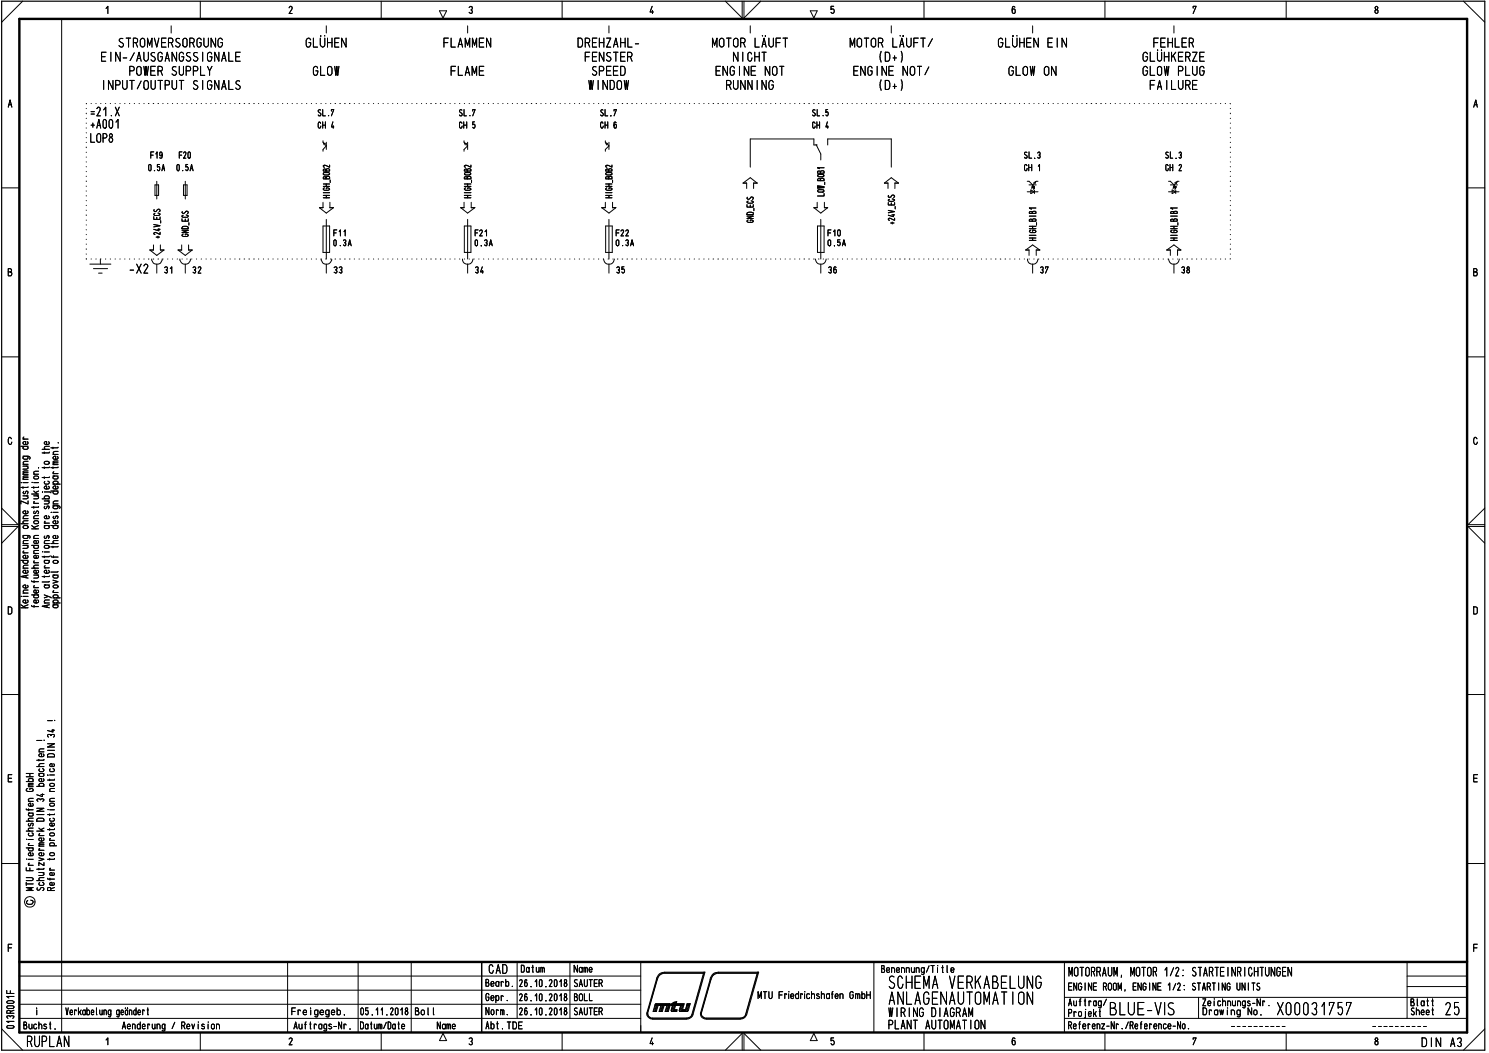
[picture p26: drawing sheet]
<svg xmlns="http://www.w3.org/2000/svg" width="420mm" height="297mm" viewBox="0 0 420 297" stroke-linecap="round" stroke-linejoin="round" font-family="sans-serif">
<defs><g id="words">
<text font-size="7.4" x="329.4" y="286.4">s</text>
<g font-size="6">
<text x="50.5" y="77.2">Y</text>
<text x="130.3" y="77.2">Y.34</text>
</g>
<text font-size="5.3" x="292.1" y="279">G</text>
<g font-size="4.6">
<text x="285.4" y="4">6</text>
<text x="387.7" y="4">8</text>
<text x="415.7" y="30.4">A</text>
<text x="7.6" y="295.4">RUPLAN</text>
</g>
<g font-size="3.9">
<text x="48" y="9.5">1</text>
<text x="91.8" y="9.5">1</text>
<text x="131.6" y="9.5">1</text>
<text x="171.5" y="9.5">1</text>
<text x="211.4" y="9.5">1</text>
<text x="251.2" y="9.5">1</text>
<text x="291.1" y="9.5">1</text>
<text x="28.3" y="17.4">EIN-/AUSGANGSSIGNALE</text>
<text x="33.2" y="13.5">STROMVERSORGUNG</text>
<text x="86.2" y="13.5">GLÜHEN</text>
<text x="124.9" y="13.5">FLAMMEN</text>
<text x="162.8" y="13.5">DREHZAHL-</text>
<text x="164.8" y="17.4">FENSTER</text>
<text x="200.9" y="13.5">MOTOR LÄUFT</text>
<text x="206.8" y="17.4">NICHT</text>
<text x="239.7" y="13.5">MOTOR LÄUFT/</text>
<text x="247.2" y="17.7">(D+)</text>
<text x="281.5" y="13.5">GLÜHEN EIN</text>
<text x="322.3" y="17.4">GLÜHKERZE</text>
<text x="325.3" y="13.5">FEHLER</text>
<text x="36.2" y="21.4">POWER SUPPLY</text>
<text x="88.2" y="21.4">GLOW</text>
<text x="127" y="21.4">FLAME</text>
<text x="166.8" y="21.4">SPEED</text>
<text x="201.7" y="21.4">ENGINE NOT</text>
<text x="240.6" y="21.4">ENGINE NOT/</text>
<text x="284.4" y="21.4">GLOW ON</text>
<text x="322.3" y="21.4">GLOW PLUG</text>
<text x="28.8" y="25.4">INPUT/OUTPUT SIGNALS</text>
<text x="166" y="25.4">WINDOW</text>
<text x="204.7" y="25.4">RUNNING</text>
<text x="247.2" y="25.7">(D+)</text>
<text x="324.2" y="25.4">FAILURE</text>
<text x="24.9" y="32.9">.21.X</text>
<text x="25.3" y="36.3">+A001</text>
<text x="25.3" y="40.3">LOP8</text>
<text x="230.6" y="45.3">1</text>
<text x="36.4" y="77.2">-X2</text>
<text x="137.8" y="274.7">CAD</text>
<text x="301.5" y="275.5">MOTORRAUM, MOTOR 1/2: STARTEINRICHTUNGEN</text>
<text x="250.7" y="286.9">WIRING DIAGRAM</text>
<text x="286.7" y="283.5">0</text>
<text x="250.4" y="290.4">PLANT AUTOMATION</text>
<text x="401" y="295.4">DIN A3/</text>
</g>
<g font-size="3.3">
<text x="2" y="78">B</text>
<text x="415.5" y="78">B</text>
<text x="2.1" y="125.6">0</text>
<text x="2" y="173.4">D</text>
<text x="415.5" y="173.4">D</text>
<text x="2" y="220.7">E</text>
<text x="415.5" y="220.7">E</text>
<text x="415.5" y="268.6">F</text>
</g>
<g font-size="2.8">
<text x="81.2" y="4">2</text>
<text x="132" y="4">3</text>
<text x="183" y="4">4</text>
<text x="228" y="5">•</text>
<text x="336.5" y="4">7</text>
<text x="2.2" y="30.4">A</text>
<text x="89.6" y="32.9">SL.7</text>
<text x="129.4" y="32.9">SL.7</text>
<text x="169.2" y="32.9">SL.7</text>
<text x="229.1" y="32.9">SL.5</text>
<text x="89.6" y="36.3">OH 4</text>
<text x="129.5" y="36.3">CH 5</text>
<text x="169.3" y="36.3">CH 6</text>
<text x="229.1" y="36.3">CH 4</text>
<text x="42.4" y="44.8">F19</text>
<text x="50.4" y="44.8">F20</text>
<text x="288.9" y="44.8">SL.3</text>
<text x="328.7" y="44.8">SL.3</text>
<text x="41.8" y="48.3">0.5A</text>
<text x="49.7" y="48.3">0.5A</text>
<text x="130.8" y="53.8">5</text>
<text x="170.7" y="53.8">5</text>
<text x="210.1" y="53.3">lr</text>
<text x="230.4" y="50">0</text>
<text x="250" y="53.3">lr</text>
<text x="288.9" y="48.3">0H 1</text>
<text x="328.8" y="48.3">CH 2</text>
<text x="289.6" y="54.8">-134</text>
<text x="329.4" y="54.8">-134</text>
<text x="290.1" y="62.6">.2,</text>
<text x="290.3" y="65.8">Og</text>
<text x="330.1" y="65.8">Og</text>
<text x="94" y="69.5">0.3A</text>
<text x="94" y="66.7">F11</text>
<text x="133.9" y="69.5">0.3A</text>
<text x="133.9" y="66.7">F21</text>
<text x="173.7" y="69.5">0.3A</text>
<text x="173.7" y="66.7">F22</text>
<text x="233.4" y="69.5">0.5A</text>
<text x="233.5" y="66.7">F10</text>
<text x="290.3" y="68">22</text>
<text x="330.1" y="68">22</text>
<text x="42.6" y="77.2">Y31</text>
<text x="54.2" y="77.2">32</text>
<text x="90.3" y="77.2">Y33</text>
<text x="170" y="77.2">Y35</text>
<text x="229.9" y="77.2">Y36</text>
<text x="289.7" y="77.2">Y37</text>
<text x="329.4" y="77.2">Y38</text>
<text x="146.9" y="274.4">Datum</text>
<text x="161.9" y="274.4">Name</text>
<text x="248.6" y="274.5">Benennung/Title</text>
<text x="136.9" y="278.4">Bearb.</text>
<text x="146.4" y="278.5">26.10.2018</text>
<text x="161.9" y="278.5">SAUTER</text>
<text x="213.7" y="281.9">MTU Friedrichshafen GmbH</text>
<text x="301.3" y="279.5">ENGINE ROOM, ENGINE 1/2: STARTING UNITS</text>
<text x="18.4" y="286.4">Verkabelung geändert</text>
<text x="82.2" y="286.4">Fre I gegeb .</text>
<text x="101.6" y="286.4">05.11 .2018</text>
<text x="117" y="286.4">Bol l</text>
<text x="136.9" y="282.4">Gebr.</text>
<text x="137" y="286.4">Norm.</text>
<text x="146.4" y="282.4">26.10.2018</text>
<text x="146.4" y="286.4">26.10.2018</text>
<text x="161.9" y="286.4">SAUTER</text>
<text x="161.9" y="282.4">BOLL</text>
<text x="250.7" y="283.5">ABLAG —\AUTOldT</text>
<text x="301.2" y="286.9">Projekt</text>
<text x="301.4" y="283.8">Auftrag/</text>
<text x="312.9" y="286.4">3LU1 — V</text>
<text x="339.1" y="283.9">Ze chnungs-Nr</text>
<text x="339.1" y="286.4">Draw ing No.</text>
<text x="397.9" y="283.9">Blatt</text>
<text x="397.9" y="286.4">Sheet</text>
<text x="6.5" y="290.4">Buchst.</text>
<text x="34.3" y="290.4">Aenderung / Revision</text>
<text x="82.8" y="290.4">Auf t rags-Nr .</text>
<text x="101.5" y="290.4">Datum/Date</text>
<text x="123.2" y="290.4">Name</text>
<text x="136.9" y="290.4">Abt. TDE</text>
<text x="228.5" y="293.7">A</text>
<text x="301.3" y="290.4">Referenz-Nr./Reference-No.</text>
<text x="81.2" y="294.9">2</text>
<text x="132" y="294.9">3</text>
<text x="183" y="294.9">4</text>
<text x="234.3" y="294.9">5</text>
<text x="285.4" y="294.9">6</text>
<text x="336.5" y="294.9">7</text>
<text x="387.5" y="294.9">8</text>
</g>
<g font-size="1.5">
<text x="16.2" y="125.6">•</text>
<text x="11.6" y="126.9">.C-•-•</text>
<text x="11.7" y="135.4">-•-•</text>
<text x="8.6" y="139.5">.Y •—•17</text>
<text x="8.7" y="143.7">•-•-•</text>
<text x="14.7" y="143.7">07</text>
<text x="9.3" y="146.5">C</text>
<text x="9.4" y="145">c/7</text>
<text x="12.3" y="148.6">c-</text>
<text x="12.3" y="148.6">0</text>
<text x="14.1" y="149.3">-0</text>
<text x="14.1" y="145">.—</text>
<text x="6.3" y="152.1">0)C</text>
<text x="12.3" y="153.5">C.0</text>
<text x="12.3" y="154.9">0-•-•</text>
<text x="5.5" y="159.1">17.-do</text>
<text x="6.1" y="161.7">000—</text>
<text x="9.3" y="160.4">Ct</text>
<text x="15.8" y="161.7">,</text>
<text x="6.2" y="167.5">CO</text>
<text x="6.3" y="166">Ot-do</text>
<text x="9.1" y="170.3">000.</text>
<text x="13.2" y="206.7">-4-</text>
<text x="2.1" y="268.6">F</text>
<text x="1.6" y="280.4">Lt-</text>
<text x="1.7" y="286">CC</text>
</g>
</g></defs>
<g fill="none" stroke="#000" stroke-width=".28">
<path d="M6.4 .3l-5.9 6M17.4 5.3v286M29.9 2.4l.5-.6v2M56.5 .3v5M107.6 .3v5M124 3h2l-1 2.1zM158.6 .3v5M204.7 .3l4.7 4.8v-4.8M209.9 .3v4.8l4.8-4.8M228.6 3h2l-.9 2.1M235.2 1.8h-.7v.9a.59 .59 0 0 1 .9 .3 .59 .59 0 0 1-.7 .7l-.2-.2M260.7 .3v5"/>
<path d="M311.8 .3v5M362.9 .3v5M413 .3l6 6M229.7 39.2h-18v8M233.6 39.2h17.9v8M.5 53h5M414 53h5M.5 100.7h5M414 100.7h5M416.8 123.8a.48 .48 0 0 0-.6-.4 .48 .48 0 0 0-.4 .6v.7l.4 .6h.4l.3-.6M.5 148.5h4.6l-4.6 4.7M.5 143.3l4.6 4.7h-4.6"/>
<path d="M419 148.5h-4.8l4.8 4.7M419 143.3l-4.8 4.7h4.8M.5 195.9h5M414 195.9h5M.5 243.6h5M414 243.6h5M3.3 266.4h-1v2M5.5 275.3h175.3M5.5 279.3h175.3M81.2 271.4v19.9M101 271.4v19.9M116 271.4v19.9"/>
<path d="M145.9 271.4v15.9M160.8 271.4v15.9M180.8 271.4v19.9M246.6 271.4v19.9M300.4 271.4v19.8M397 271.4v15.9M397 278.3h17M397 275.3h17M.5 290.2l5.9 6M5.5 287.3h175.3M5.5 283.3h175.3M29.9 293.4l.5-.6v1.9"/>
<path d="M56.5 291.3v4.9M107.6 291.3v4.9M125 291.5l1 2h-2zM158.6 291.3v4.9M204.7 296.2l4.7-4.7v4.7M209.9 296.2v-4.7l4.8 4.7M260.7 291.3v4.9M300.4 287.3h113.6M300.4 281.3h113.6M311.8 291.3v4.9M338.2 281.3v6M362.9 291.3v4.9"/>
<path d="M419 290.2l-6 6"/>
<circle cx="8.4" cy="254.4" r="1.49"/>
</g>
<path d="M.5 .3h418.5v295.9h-418.5z" fill="none" stroke="#000" stroke-width=".34"/>
<path d="M5.5 5.3h408.5v286h-408.5zM5.5 271.4h408.5" fill="none" stroke="#000" stroke-width=".68"/>
<path d="M135.9 271.4v19.9" fill="none" stroke="#000" stroke-width=".42"/>
<path d="M358.1 283.7h.1" fill="none" stroke="#000" stroke-width=".28"/>
<g fill="none" stroke="#000" stroke-width=".28">
<path d="M7.4 247.6h1.5a.42 .42 0 0 1 .5 .4 .42 .42 0 0 1-.5 .4h-1.5M7.4 244.8v.8h2M7.4 248.9v.9M7.4 249.3h2M8 244.1h1.4M8 242.4h1.4M8.3 243.5l-.3 .4 .3 .2M8.4 244.9v.7M9.4 250.4h-2l1.6 .4-1.6 .4h2M1.9 282.6l.4-.3 1.3 .1a.34 .34 0 0 1 .3 .4 .34 .34 0 0 1-.4 .2h-1.3zM2 283.9l1.5-.2a.38 .38 0 0 1 .4 .4 .38 .38 0 0 1-.4 .4h-1.3l-.3-.4zM2.1 289.4l1.4-.1a.38 .38 0 0 1 .4 .4 .38 .38 0 0 1-.4 .4l-1.4-.1-.2-.3z"/>
<path d="M2.2 287.3l-.3-.4a.55 .55 0 0 1 .5-.4 .55 .55 0 0 1 .5 .4 .48 .48 0 0 1 .6-.4 .48 .48 0 0 1 .4 .5l-.3 .3M3.9 288.1h-2l.6 .4M3.9 281.1h-2l.6 .4M358.1 283.7h.1"/>
</g>
<path d="M7.4 239.2h2M8 238.5h1.4M8 236.8h1.4M8.3 237.9l-.3 .4 .3 .2M8.3 239.2l-.3 .2 .3 .6h.8l.3-.2v-.4l-.3-.2M7.6 242.4h.1M9.2 240.6l.2 .6-1 .2a.45 .45 0 0 1-.4-.6 .45 .45 0 0 1 .7-.3v.9" fill="none" stroke="#000" stroke-width=".28"/>
<g fill="none" stroke="#000" stroke-width=".28">
<path d="M7.4 219.1h2M7.4 218.2h2M8.4 218.2v.9M7.4 228.2l.1 .2h1.9M7.4 234.4h2M7.4 231.6h2M7.4 220.5h2M7.6 236.8h.1M7.8 222.4l-.4 .4v.2l.4 .3 1.6-.2-.2-.6-.8-.1v.4M8 229.4h1.1l.3 .2v.4l-.3 .2-.9-.1-.2-.4 .3-.3M8 226.1h1.4M8 221.9h1.4"/>
<path d="M8.1 228.2v.5M8.2 232.3a.37 .37 0 0 0-.2 .5 .37 .37 0 0 0 .4 .2l.4-.8 .6 .1-.2 .7M8.3 220.5l-.3-.4 .3-.5 1.1 .2v.4l-.3 .3M9 234.9l.4 .2v.5l-.3 .2-.9-.1-.2-.2 .2-.5M9.2 226.7l.2 .2-.2 .5h-.9l-.3-.5 .7-.3v.8M9.4 233.6l-1.3 .1-.1 .5 .4 .2M9.4 230.8l-1.3 .1-.1 .5 .4 .2M9.4 225.2h-1l-.4 .3 .3 .6M9.4 221.4h-1.1l-.3 .2 .3 .3M9.4 221l-1.3 .1-.1 .1 .3 .2M9.4 229.4h-.2M7.4 247.6h1.5a.42 .42 0 0 1 .5 .4 .42 .42 0 0 1-.5 .4h-1.5"/>
<path d="M7.4 244.8v.8h2M7.4 248.9v.9M7.4 249.3h2M8 244.1h1.4M8 242.4h1.4M8.3 243.5l-.3 .4 .3 .2M8.4 244.9v.7M9.4 250.4h-2l1.6 .4-1.6 .4h2"/>
</g>
<path d="M7.4 239.2h2M8 238.5h1.4M8 236.8h1.4M8.3 237.9l-.3 .4 .3 .2M8.3 239.2l-.3 .2 .3 .6h.8l.3-.2v-.4l-.3-.2M7.6 242.4h.1M9.2 240.6l.2 .6-1 .2a.45 .45 0 0 1-.4-.6 .45 .45 0 0 1 .7-.3v.9" fill="none" stroke="#000" stroke-width=".28"/>
<g fill="none" stroke="#000" stroke-width=".28">
<path d="M7.4 219.1h2M7.4 218.2h2M8.4 218.2v.9M10.4 216.2h2M10.4 208.9h1.4M11 218.2h1.1l.3 .6-.3 .2h-.8l-.3-.2 .3-.6M11 214.2v.4M11 212.1h1.4M12 216.8l.4 .4-.3 .5h-.8l-.3-.4 .2-.4M12.1 219.7h.2l.1 .4-.4 .4-1-.2v-.5l.7-.2v.9M12.1 212.7l.3 .2-.3 .5h-.9l-.2-.5 .7-.3v.8M12.4 215.4l-1.3 .2-.1 .3 .4 .3"/>
<path d="M12.4 214.2l-.1 .3h-1.9M12.4 211.2l-1.2 .1-.2 .2 .2 .6M12.4 218.2l-.2 .1M7.4 228.2l.1 .2h1.9M7.4 234.4h2M7.4 231.6h2M7.4 220.5h2M7.6 236.8h.1M7.8 222.4l-.4 .4v.2l.4 .3 1.6-.2-.2-.6-.8-.1v.4M8 229.4h1.1l.3 .2v.4l-.3 .2-.9-.1-.2-.4 .3-.3M8 226.1h1.4M8 221.9h1.4"/>
<path d="M8.1 228.2v.5M8.2 232.3a.37 .37 0 0 0-.2 .5 .37 .37 0 0 0 .4 .2l.4-.8 .6 .1-.2 .7M8.3 220.5l-.3-.4 .3-.5 1.1 .2v.4l-.3 .3M9 234.9l.4 .2v.5l-.3 .2-.9-.1-.2-.2 .2-.5M9.2 226.7l.2 .2-.2 .5h-.9l-.3-.5 .7-.3v.8M9.4 233.6l-1.3 .1-.1 .5 .4 .2M9.4 230.8l-1.3 .1-.1 .5 .4 .2M9.4 225.2h-1l-.4 .3 .3 .6M9.4 221.4h-1.1l-.3 .2 .3 .3M9.4 221l-1.3 .1-.1 .1 .3 .2M9.4 229.4h-.2M10.4 228h2l-2 .9h2"/>
<path d="M10.4 234.4h2M10.4 229.8h2M10.4 221.8h2M10.5 231.1l.3-.3h1.2l.4 .3v.5h-2zM10.7 226.1l-.3-.5a.55 .55 0 0 1 .5-.3 .55 .55 0 0 1 .5 .3 .48 .48 0 0 1 .5-.3 .48 .48 0 0 1 .4 .5l-.2 .3M11 239.9h1.4M11 238.7h1.4M11 235.7h1.4M11 233.6l1 .8M11.2 239.4l-.2 .2 .3 .3M11.2 235.1l-.2 .3 .3 .3M11.3 221.8l-.3-.3 .3-.5 .9 .1 .2 .4-.3 .3"/>
<path d="M11.6 224.1h.8M12 223.9v.8l-1.6-.5M12.1 236.4l.3 .5-.4 .3-1-.1v-.5l.2-.2h.5v.8M12.4 238.2h-1.2l-.2 .2 .2 .3M12.4 237.7h-1.2l-.2 .3 .4 .2M12.4 233.6l-.8 .4M10.4 248.4h2M10.5 250.4a.43 .43 0 0 0 .1 .7 .43 .43 0 0 0 .6-.1 .56 .56 0 0 1 .6-.7 .56 .56 0 0 1 .5 .7l-.2 .2M11 242l1.4 .4-1.4 .4M11 246.1h1.4M11 244.9v.5M12 248.9l.4 .4-.3 .5-1.1-.2v-.3l.2-.3"/>
<path d="M12 246.1a.42 .42 0 0 1 .4 .4 .42 .42 0 0 1-.4 .5h-1M12.1 240.6l.3 .3-.3 .5h-.9l-.2-.4v-.3l.7-.2v.9M12.4 247.6h-1.3l-.1 .5 .4 .3M12.4 244.9l-.1 .3h-1.9M12.4 243.3v.9l-1.4-.9v.9"/>
</g>
<g fill="none" stroke="#000" stroke-width=".28">
<path d="M10.4 216.2h2M10.4 208.9h1.4M11 218.2h1.1l.3 .6-.3 .2h-.8l-.3-.2 .3-.6M11 214.2v.4M11 212.1h1.4M12 216.8l.4 .4-.3 .5h-.8l-.3-.4 .2-.4M12.1 219.7h.2l.1 .4-.4 .4-1-.2v-.5l.7-.2v.9M12.1 212.7l.3 .2-.3 .5h-.9l-.2-.5 .7-.3v.8M12.5 208.9h.1M12.4 215.4l-1.3 .2-.1 .3 .4 .3M12.4 214.2l-.1 .3h-1.9M12.4 211.2l-1.2 .1-.2 .2 .2 .6"/>
<path d="M12.4 218.2l-.2 .1M10.4 228h2l-2 .9h2M10.4 234.4h2M10.4 229.8h2M10.4 221.8h2M10.5 231.1l.3-.3h1.2l.4 .3v.5h-2zM10.7 226.1l-.3-.5a.55 .55 0 0 1 .5-.3 .55 .55 0 0 1 .5 .3 .48 .48 0 0 1 .5-.3 .48 .48 0 0 1 .4 .5l-.2 .3M11 239.9h1.4M11 238.7h1.4M11 235.7h1.4M11 233.6l1 .8M11.2 239.4l-.2 .2 .3 .3"/>
<path d="M11.2 235.1l-.2 .3 .3 .3M11.3 221.8l-.3-.3 .3-.5 .9 .1 .2 .4-.3 .3M11.6 224.1h.8M12 223.9v.8l-1.6-.5M12.1 236.4l.3 .5-.4 .3-1-.1v-.5l.2-.2h.5v.8M12.4 238.2h-1.2l-.2 .2 .2 .3M12.4 237.7h-1.2l-.2 .3 .4 .2M12.4 233.6l-.8 .4M10.4 248.4h2M10.5 250.4a.43 .43 0 0 0 .1 .7 .43 .43 0 0 0 .6-.1 .56 .56 0 0 1 .6-.7 .56 .56 0 0 1 .5 .7l-.2 .2M11 242l1.4 .4-1.4 .4M11 246.1h1.4"/>
<path d="M11 244.9v.5M12 248.9l.4 .4-.3 .5-1.1-.2v-.3l.2-.3M12 246.1a.42 .42 0 0 1 .4 .4 .42 .42 0 0 1-.4 .5h-1M12.1 240.6l.3 .3-.3 .5h-.9l-.2-.4v-.3l.7-.2v.9M12.4 247.6h-1.3l-.1 .5 .4 .3M12.4 244.9l-.1 .3h-1.9M12.4 243.3v.9l-1.4-.9v.9"/>
</g>
<g fill="none" stroke="#000" stroke-width=".28">
<path d="M12.5 208.9h.1M14 229.6v.4M14 233.8v.4M14 238.6h2M14 237.1h1.4M14 228.4h1.4M14.1 235.1l.3-.2 .8 .1 .2 .5-.5 .3h-.5l-.4-.3zM14.3 236.6h-.3l.3 .5M14.4 238.6a.43 .43 0 0 1-.4-.4 .43 .43 0 0 1 .4-.5l.9 .2 .1 .4-.5 .3M14.9 230.8l.5 .3-.4 .5h-.7l-.3-.2 .2-.5M15.1 232.2l.3 .3-.3 .5h-.8l-.3-.3 .1-.4 .6-.1v.8M15.4 233.8l-.1 .2h-1.9"/>
<path d="M15.4 229.6v.2h-2M13.4 247.7l.1 .3h1.9M14 245.4h1.4M14 242.1v.5M14.1 240.7l.3-.2 .8 .1 .2 .5-.5 .3h-.5l-.4-.3zM14.1 247.7v.5M14.3 244.9l-.3 .1 .3 .4M14.4 251.2v-.5a.56 .56 0 0 0-1-.2v.7h2M15.1 249l.3 .4-.5 .4-.8-.2v-.5l.6-.2v.9M15.1 246.2l.3 .4-.5 .4-.8-.2v-.5l.6-.2v.9M15.4 242.1l-.1 .3h-1.9M15.4 250.4l-1 .3"/>
</g>
<g fill="none" stroke="#000" stroke-width=".28">
<path d="M13.4 212.9l.6-.3 1 .1 .4 .3v.5h-2zM13.4 209.8h2l-2 .9h2M13.4 211.7h2M13.4 203.3h1.4M13.5 218.6h.1M13.7 207.9l-.3-.3a.48 .48 0 0 1 .5-.4 .48 .48 0 0 1 .5 .3 .53 .53 0 0 1 .5-.3 .53 .53 0 0 1 .5 .4l-.3 .3M14 219.8v.4M14 218.6h1.4M14.9 216.8l.5 .4-.4 .5h-.7l-.3-.3 .2-.5M15.1 215.5l.3 .2-.3 .5h-.8l-.3-.5 .4-.3h.3v.8M15.4 219.8v.2h-2M13.6 228.4h.1"/>
<path d="M14 226.1h1.4M14 223.3h1.4M14.1 226.7l.3-.1 .8 .1 .2 .5-.5 .2h-.5l-.4-.2zM14.1 221.1l.3-.1 .8 .1 .2 .5-.5 .2h-.5l-.4-.2zM15.4 225.2l-1.3 .2-.1 .3 .3 .4M15.4 222.4l-1.3 .2-.1 .3 .3 .4"/>
</g>
<g fill="none" stroke="#000" stroke-width=".28">
<path d="M15.5 203.3h.1M14 229.6v.4M14 233.8v.4M14 238.6h2M14 237.1h1.4M14 228.4h1.4M14.1 235.1l.3-.2 .8 .1 .2 .5-.5 .3h-.5l-.4-.3zM14.3 236.6h-.3l.3 .5M14.4 238.6a.43 .43 0 0 1-.4-.4 .43 .43 0 0 1 .4-.5l.9 .2 .1 .4-.5 .3M14.9 230.8l.5 .3-.4 .5h-.7l-.3-.2 .2-.5M15.1 232.2l.3 .3-.3 .5h-.8l-.3-.3 .1-.4 .6-.1v.8M15.4 233.8l-.1 .2h-1.9"/>
<path d="M15.4 229.6v.2h-2M13.4 247.7l.1 .3h1.9M14 245.4h1.4M14 242.1v.5M14.1 240.7l.3-.2 .8 .1 .2 .5-.5 .3h-.5l-.4-.3zM14.1 247.7v.5M14.3 244.9l-.3 .1 .3 .4M14.4 251.2v-.5a.56 .56 0 0 0-1-.2v.7h2M15.1 249l.3 .4-.5 .4-.8-.2v-.5l.6-.2v.9M15.1 246.2l.3 .4-.5 .4-.8-.2v-.5l.6-.2v.9M15.4 242.1l-.1 .3h-1.9M15.4 250.4l-1 .3"/>
</g>
<g fill="none" stroke="#000" stroke-width=".28">
<path d="M13.4 212.9l.6-.3 1 .1 .4 .3v.5h-2zM13.4 209.8h2l-2 .9h2M13.4 211.7h2M13.4 203.3h1.4M13.5 218.6h.1M13.7 207.9l-.3-.3a.48 .48 0 0 1 .5-.4 .48 .48 0 0 1 .5 .3 .53 .53 0 0 1 .5-.3 .53 .53 0 0 1 .5 .4l-.3 .3M14 219.8v.4M14 218.6h1.4M14.9 216.8l.5 .4-.4 .5h-.7l-.3-.3 .2-.5M15.1 215.5l.3 .2-.3 .5h-.8l-.3-.5 .4-.3h.3v.8M15.4 219.8v.2h-2M13.6 228.4h.1"/>
<path d="M14 226.1h1.4M14 223.3h1.4M14.1 226.7l.3-.1 .8 .1 .2 .5-.5 .2h-.5l-.4-.2zM14.1 221.1l.3-.1 .8 .1 .2 .5-.5 .2h-.5l-.4-.2zM15.4 225.2l-1.3 .2-.1 .3 .3 .4M15.4 222.4l-1.3 .2-.1 .3 .3 .4"/>
</g>
<g fill="none" stroke="#000" stroke-width=".28">
<path d="M12.5 156.9v.4M12.5 155.7h1.4M12.7 159.6l-.2 .3 .3 .3M13.9 156.9l-.1 .2h-1.9M12.5 167.8l1.9 .9M12.5 165h1.1l.3 .4-.1 .3-.2 .2-.9-.1-.2-.4 .3-.4M12.5 162.5v.4M12.5 160.2h1.4M13.2 170.8v.6M13.7 160.9l.2 .5-.4 .3-.9-.2-.1-.4 .2-.2h.5v.8M13.7 168.2l-1.2 .5M13.9 170.6l-2 .4 2 .4"/>
<path d="M13.9 164l-.1 .2h-1.9M13.9 162.5l-.1 .1h-1.9M13.9 165l-.2 .1M15.5 203.3h.1M8.7 253.9a.6 .6 0 0 1 .7 .6 .6 .6 0 0 1-.6 .6h-.8l-.4-.3-.1-.5 .3-.3"/>
</g>
<g fill="none" stroke="#000" stroke-width=".28">
<path d="M12.5 130.4l.4-.3h.6a.42 .42 0 0 1 .4 .5 .42 .42 0 0 1-.4 .4l-.8-.1zM12.5 127.5v.4M12.5 131.7v.5M13.5 135.7l.4 .4-.3 .5-.9-.1-.2-.3 .2-.4M13.7 137.2l.2 .2-.2 .5h-1l-.2-.5 .7-.3v.8M13.7 124.6l.2 .3-.1 .3-.9 .2a.45 .45 0 0 1-.4-.6 .45 .45 0 0 1 .7-.3v.9M13.9 131.7l-.1 .2h-1.9M13.9 127.5l-.1 .3h-1.9M11.9 140.7h2M12.1 155.7h.1M12.5 141.3h1.4M12.5 156.9v.4"/>
<path d="M12.5 155.7h1.4M12.7 151.2a.37 .37 0 0 0-.2 .5 .37 .37 0 0 0 .4 .2l.3-.7a.41 .41 0 0 1 .7 .1 .41 .41 0 0 1-.2 .6M12.7 142.8a.37 .37 0 0 0-.2 .5 .37 .37 0 0 0 .4 .2l.3-.5a.33 .33 0 0 1 .6-.2 .33 .33 0 0 1 0 .5l-.1 .2M12.7 159.6l-.2 .3 .3 .3M12.8 140.7l-.3-.3 .3-.5h.8l.3 .3-.3 .5M13.5 141.3a.42 .42 0 0 1 .4 .4 .42 .42 0 0 1-.4 .5h-1M13.7 145.5l.2 .3-.2 .5h-1l-.2-.5 .7-.3v.8M13.9 156.9l-.1 .2h-1.9M12.5 167.8l1.9 .9M12.5 165h1.1l.3 .4-.1 .3-.2 .2-.9-.1-.2-.4 .3-.4M12.5 162.5v.4M12.5 160.2h1.4"/>
<path d="M13.2 170.8v.6M13.7 160.9l.2 .5-.4 .3-.9-.2-.1-.4 .2-.2h.5v.8M13.7 168.2l-1.2 .5M13.9 170.6l-2 .4 2 .4M13.9 164l-.1 .2h-1.9M13.9 162.5l-.1 .1h-1.9M13.9 165l-.2 .1"/>
</g>
<g fill="none" stroke="#000" stroke-width=".28">
<path d="M5.9 125.9h2M6 136.1h.1M6.5 128.7l1.8 .1 .2 .3-.2 .4M6.5 139.9h1.4M6.5 137.3v.5M6.5 136.1h1.4M6.5 135.2h1.4M6.5 133.9h1.4M6.5 131.5h1.4M6.5 131h1.4M6.5 123.9h1.4M6.7 138.6a.36 .36 0 0 0-.2 .5 .36 .36 0 0 0 .5 .2 .6 .6 0 0 1 .8-.6l.1 .2-.2 .5"/>
<path d="M6.7 123.3l-.2 .2 .3 .4M6.8 128.7l-.3 .3 .3 .5h.8l.3-.2-.3-.6M6.8 125.9l-.3 .3 .3 .5h.8l.3-.2-.3-.6M7.5 139.9l.4 .3-.1 .3-1.3 .2M7.5 131.5l.4 .3-.1 .4-1.3 .1M7.7 124.6h.1l.1 .5-.4 .3-.9-.2v-.5l.6-.2v.9M7.9 137.3l-.1 .2h-1.9M7.9 134.7h-1.2l-.2 .3 .2 .2M7.9 134.3h-1.2l-.2 .2 .4 .2M7.9 133.3h-1.2l-.2 .3 .2 .3M7.9 132.8l-1.3 .1v.4h.3M7.9 130.1l-1.3 .2 .1 .7"/>
<path d="M9.5 136.1h1.4M9.5 137.3v.5M10.5 139.9l.4 .3-.2 .4-1.2 .1M10.9 137.3v.2h-2M12.5 130.4l.4-.3h.6a.42 .42 0 0 1 .4 .5 .42 .42 0 0 1-.4 .4l-.8-.1zM12.5 127.5v.4M12.5 131.7v.5M13.5 135.7l.4 .4-.3 .5-.9-.1-.2-.3 .2-.4M13.7 137.2l.2 .2-.2 .5h-1l-.2-.5 .7-.3v.8M13.7 124.6l.2 .3-.1 .3-.9 .2a.45 .45 0 0 1-.4-.6 .45 .45 0 0 1 .7-.3v.9M13.9 131.7l-.1 .2h-1.9M13.9 127.5l-.1 .3h-1.9"/>
<path d="M5.9 147.7h2M6.5 156h1.4M6.5 153.8h1.4M6.5 153.3h1.4M6.5 146.3h1.4M6.6 148.4l.9-.1 .3 .1 .1 .4-.4 .3h-.6l-.3-.2zM6.7 155.4l-.2 .3 .3 .3M7.5 153.8a.42 .42 0 0 1 .4 .5 .42 .42 0 0 1-.4 .4h-1M7.7 156.7l.2 .3-.2 .5h-1l-.2-.4 .1-.3 .6-.2v.9M7.7 144.2h.1l.1 .4-.4 .3-.9-.1-.1-.4 .7-.3v.8M7.9 159.4l-1.3 .2 .1 .7M7.9 152.5l-1.3 .1 .1 .7"/>
<path d="M7.9 146.9l-1.3 .1-.1 .4 .4 .3M7.9 145.5l-1.3 .1 .1 .7M7.9 141.3v.9l-2-.9v.9M8.9 153.8h2M8.9 149.2h2M8.9 148.3l1.2 .9M9.5 147.2l.4-.3h.6l.4 .3v.2l-.2 .3h-.8zM9.5 156.1h1.4M9.5 151.9h1.4M9.5 142h1.4M9.7 141.5l-.2 .3 .3 .2M9.8 153.8l-.3 .2v.5l.3 .2 1-.2 .1-.3-.4-.4"/>
<path d="M10.6 156.7l.3 .3-.3 .5h-.9l-.1-.7 .6-.2v.9M10.6 152.5l.3 .5-.4 .3-.8-.1-.2-.5 .2-.2h.5v.8M10.9 155.3l-1.3 .1 .1 .7M10.9 151l-1.3 .2 .1 .7M10.9 148.3l-1.3 .5M11.9 140.7h2M12.1 155.7h.1M12.5 141.3h1.4M12.7 151.2a.37 .37 0 0 0-.2 .5 .37 .37 0 0 0 .4 .2l.3-.7a.41 .41 0 0 1 .7 .1 .41 .41 0 0 1-.2 .6M12.7 142.8a.37 .37 0 0 0-.2 .5 .37 .37 0 0 0 .4 .2l.3-.5a.33 .33 0 0 1 .6-.2 .33 .33 0 0 1 0 .5l-.1 .2M12.8 140.7l-.3-.3 .3-.5h.8l.3 .3-.3 .5M13.5 141.3a.42 .42 0 0 1 .4 .4 .42 .42 0 0 1-.4 .5h-1"/>
<path d="M13.7 145.5l.2 .3-.2 .5h-1l-.2-.5 .7-.3v.8M5.9 171.4h2M5.9 170.6l1.3 .8M6 168.2h.1M6.5 168.2h1.4M7.3 162.4v.6M7.7 169.2l.2 .6-.4 .3-.9-.2-.1-.4 .2-.3h.5v.9M7.9 162.2l-2 .4 2 .5M7.9 170.6l-1.3 .5M8.9 170.8l.2 .3h1.8M8.9 163.8l.1 .3h1.9M8.9 167.8h2"/>
<path d="M9.6 163.8v.5M9.6 170.8v.5M9.8 167.8l-.3 .2v.5l.3 .2 1-.2 .1-.4-.4-.3M10.5 162.2l.4 .4-.2 .4-1.2 .1M10.6 166.5l.3 .5-.4 .3-.8-.1-.2-.5 .2-.2h.5v.8"/>
</g>
<g fill="none" stroke="#000" stroke-width=".28">
<path d="M9.1 136.1h.1M9.5 133.8h1.4M9.5 137.3v.5M9.5 136.1h1.4M9.7 134.4h1l.2 .5-.4 .2h-.6l-.4-.2zM10.5 139.9l.4 .3-.2 .4-1.2 .1M10.9 132.9l-1.3 .2 .1 .7M10.9 132h.1M10.9 137.3v.2h-2M8.9 153.8h2M8.9 149.2h2M8.9 148.3l1.2 .9"/>
<path d="M9.5 147.2l.4-.3h.6l.4 .3v.2l-.2 .3h-.8zM9.5 156.1h1.4M9.5 151.9h1.4M9.5 142h1.4M9.7 141.5l-.2 .3 .3 .2M9.8 153.8l-.3 .2v.5l.3 .2 1-.2 .1-.3-.4-.4M10.6 156.7l.3 .3-.3 .5h-.9l-.1-.7 .6-.2v.9M10.6 152.5l.3 .5-.4 .3-.8-.1-.2-.5 .2-.2h.5v.8M10.9 155.3l-1.3 .1 .1 .7M10.9 151l-1.3 .2 .1 .7M10.9 148.3l-1.3 .5M8.9 170.8l.2 .3h1.8"/>
<path d="M8.9 163.8l.1 .3h1.9M8.9 167.8h2M9.6 163.8v.5M9.6 170.8v.5M9.8 167.8l-.3 .2v.5l.3 .2 1-.2 .1-.4-.4-.3M10.5 162.2l.4 .4-.2 .4-1.2 .1M10.6 166.5l.3 .5-.4 .3-.8-.1-.2-.5 .2-.2h.5v.8"/>
</g>
<g fill="none" stroke="#000" stroke-width=".28">
<path d="M331.3 7.3v2M35.2 29.2h.1M36.5 29.2h.1M37.9 29.2h.1M39.2 29.2h.1M40.6 29.2h.1M41.9 29.2h.1M43.2 29.2h.2M44.6 29.2h.1M45.9 29.2h.1M47.3 29.2h.1M48.6 29.2h.1"/>
<path d="M50 29.2h.1M51.3 29.2h.1M52.7 29.2h.1M54.1 29.2h.1M55.4 29.2h.1M56.8 29.2h.1M58.1 29.2h.1M59.5 29.2h.1M60.8 29.2h.1M62.2 29.2h.1M63.5 29.2h.1M64.9 29.2h.1"/>
<path d="M66.3 29.2h.1M67.5 29.2h.2M68.9 29.2h.1M70.2 29.2h.2M71.6 29.2h.2M72.9 29.2h.1M74.3 29.2h.1M75.6 29.2h.1M77 29.2h.1M78.4 29.2h.1M79.7 29.2h.1M81.1 29.2h.1"/>
<path d="M82.4 29.2h.1M83.8 29.2h.1M85.1 29.2h.1M86.5 29.2h.1M87.8 29.2h.1M89.2 29.2h.1M90.6 29.2h.1M91.1 39.7v.4l1 1-1 1.1v.5M91.9 29.2h.1M93.3 29.2h.1M94.5 29.2h.2M95.9 29.2h.2"/>
<path d="M97.2 29.2h.2M98.6 29.2h.2M99.9 29.2h.1M101.3 29.2h.1M102.7 29.2h.1M104 29.2h.1M105.4 29.2h.1M106.7 29.2h.1M108.1 29.2h.1M109.4 29.2h.1M110.8 29.2h.1M112.1 29.2h.1"/>
<path d="M113.5 29.2h.1M114.9 29.2h.1M116.2 29.2h.1M117.6 29.2h.1M118.9 29.2h.1M120.3 29.2h.1M121.5 29.2h.2M122.9 29.2h.2M124.2 29.2h.2M125.6 29.2h.1M127 29.2h.1M128.3 29.2h.1"/>
<path d="M129.7 29.2h.1M130.9 39.7v.4l1.1 1-1.1 1.1v.5M131 29.2h.1M132.4 29.2h.1M133.7 29.2h.1M135.1 29.2h.1M136.4 29.2h.1M137.8 29.2h.1M139.1 29.2h.1M140.5 29.2h.1M141.9 29.2h.1M143.2 29.2h.1"/>
<path d="M144.6 29.2h.1M145.9 29.2h.1M147.2 29.2h.2M148.5 29.2h.2M149.9 29.2h.2M151.3 29.2h.1M152.6 29.2h.1M154 29.2h.1M155.3 29.2h.1M156.7 29.2h.1M158 29.2h.1M159.4 29.2h.1"/>
<path d="M160.7 29.2h.1M162.1 29.2h.1M163.4 29.2h.1M164.8 29.2h.1M166.2 29.2h.1M167.5 29.2h.1M168.9 29.2h.1M170.2 29.2h.1M170.8 39.7v.4l1 1-1 1.1v.5M171.6 29.2h.1M172.9 29.2h.1M174.2 29.2h.2"/>
<path d="M175.6 29.2h.1M176.9 29.2h.2M178.3 29.2h.1M179.6 29.2h.1M181 29.2h.1M182.3 29.2h.1M183.7 29.2h.1M185 29.2h.1M186.4 29.2h.1M187.7 29.2h.1M189.1 29.2h.1M190.5 29.2h.1"/>
<path d="M191.8 29.2h.1M193.2 29.2h.1M194.5 29.2h.1M195.9 29.2h.1M197.2 29.2h.1M198.6 29.2h.1M199.9 29.2h.1M201.2 29.2h.2M202.6 29.2h.1M203.9 29.2h.2M205.3 29.2h.1M206.6 29.2h.1"/>
<path d="M208 29.2h.1M209.3 29.2h.1M210.7 29.2h.1M212 29.2h.1M213.4 29.2h.1M214.8 29.2h.1M216.1 29.2h.1M217.5 29.2h.1M218.8 29.2h.1M220.2 29.2h.1M221.5 29.2h.1M222.9 29.2h.1"/>
<path d="M224.2 29.2h.1M225.6 29.2h.1M226.9 29.2h.1M228.2 29.2h.2M229.6 29.2h.1M229.7 39.2v1.7h.9M230.9 29.2h.2M232.3 29.2h.1M233.6 39.2v1.7M233.6 29.2h.1M235 29.2h.1M236.3 29.2h.1"/>
<path d="M237.7 29.2h.1M239.1 29.2h.1M240.4 29.2h.1M241.8 29.2h.1M243.1 29.2h.1M244.5 29.2h.1M245.8 29.2h.1M247.2 29.2h.1M248.5 29.2h.1M249.9 29.2h.1M251.2 29.2h.1M252.6 29.2h.1"/>
<path d="M253.9 29.2h.1M255.2 29.2h.2M256.6 29.2h.2M257.9 29.2h.1M259.3 29.2h.1M260.6 29.2h.1M262 29.2h.1M263.4 29.2h.1M264.7 29.2h.1M266.1 29.2h.1M267.4 29.2h.1M268.8 29.2h.1"/>
<path d="M270.1 29.2h.1M271.5 29.2h.1M272.8 29.2h.1M274.2 29.2h.1M275.5 29.2h.1M276.9 29.2h.1M278.3 29.2h.1M279.6 29.2h.1M280.9 29.2h.2M282.2 29.2h.2M283.6 29.2h.2M284.9 29.2h.1"/>
<path d="M286.3 29.2h.1M287.7 29.2h.1M289 29.2h.1M290.4 29.2h.1M291.7 29.2h.1M293.1 29.2h.1M294.4 29.2h.1M295.8 29.2h.1M297.1 29.2h.1M298.5 29.2h.1M299.8 29.2h.1M301.2 29.2h.1"/>
<path d="M302.6 29.2h.1M303.9 29.2h.1M305.3 29.2h.1M306.5 29.2h.2M307.9 29.2h.2M309.2 29.2h.2M310.6 29.2h.2M312 29.2h.1M313.3 29.2h.1M314.7 29.2h.1M316 29.2h.1M317.4 29.2h.1"/>
<path d="M318.7 29.2h.1M320.1 29.2h.1M321.4 29.2h.1M322.8 29.2h.1M324.1 29.2h.1M325.5 29.2h.1M326.9 29.2h.1M328.2 29.2h.1M329.6 29.2h.1M330.9 29.2h.1M332.3 29.2h.1M333.5 29.2h.2"/>
<path d="M334.9 29.2h.2M336.3 29.2h.1M337.6 29.2h.1M339 29.2h.1M340.3 29.2h.1M341.7 29.2h.1M343 29.2h.1M344.4 29.2h.1M345.7 29.2h.1M347.1 29.2l.1 .1M347.2 30.6h.1M347.2 31.9v.2"/>
<path d="M347.2 33.4h.1M347.2 34.7v.1M347.2 36.1v.1M347.2 37.4v.1M347.2 38.8v.1M24.3 42.9v.1M24.3 44.3v.1M24.3 45.6v.1M24.3 47v.1M24.3 48.3v.1M24.3 49.7v.1M24.3 51.1v.1"/>
<path d="M24.3 52.5v.1M24.3 53.8v.1M24.3 55.2v.1M24.3 56.6h.1M24.3 57.9v.1M24.3 59.3v.1M43.5 59.1a.41 .41 0 0 0 .2 .6 .41 .41 0 0 0 .5-.3 .42 .42 0 0 1 .7-.4 .42 .42 0 0 1 0 .7M43.7 52.2h1v2.9h-1zM44.2 51.1v5M51.4 59.7a.44 .44 0 0 0 .4 .6 .44 .44 0 0 0 .5-.4l.1-.2a.36 .36 0 0 1 .5-.1 .36 .36 0 0 1 0 .6M51.8 52.2h1v2.9h-1zM52.3 51.1v5"/>
<path d="M91.1 57.1v1.5h-1l2 1.5 2-1.5h-1v-1.5M91.2 48.9l1.4-.2a.35 .35 0 0 1 .4 .3 .35 .35 0 0 1-.4 .4l-1.3-.1zM91.2 55.1h1.8M91.2 55.8h1.8M91.2 54.4h1.8M91.2 52.6h1.8M91.2 51.9h1.8M91.6 53l-.4 .2 .4 .5h1l.4-.3-.5-.4h-.4v.3M91.8 40.5l-.5-.1 .2 .5M92 50l-.1-.1-.7 .1v.5h1.8v-.5l-.2-.2-.6 .1-.2 .6M92 47.9l-.5-.2-.3 .1v.5h1.8v-.5a.59 .59 0 0 0-.7-.2 .59 .59 0 0 0-.3 .7M92.1 40.1v2.1"/>
<path d="M92.1 51.9v.7M92.1 55.1v.7M93 46.6v.6l-1.2-.5a.33 .33 0 0 0-.4 0 .33 .33 0 0 0 0 .5h.2M93.2 50.8v.7M130.9 57.1v1.5h-.9l2 1.5 2-1.5h-1v-1.5M131 55.1h1.9M131 55.8h1.9M131.2 48.8l1.3-.1a.35 .35 0 0 1 .4 .3 .35 .35 0 0 1-.4 .4h-1.1a.35 .35 0 0 1-.3-.3 .35 .35 0 0 1 .1-.3zM131.7 40.5l-.6-.1 .2 .5M131.9 50l-.7-.1-.2 .6h1.9v-.5l-.7-.2-.3 .2v.5M131.9 47.9l-.5-.2-.4 .2v.4h1.9v-.5a.58 .58 0 0 0-.7-.2 .58 .58 0 0 0-.3 .7M132 40.1v2.1"/>
<path d="M132 55.1v.7M132.9 46.6v.6l-1.3-.5a.31 .31 0 0 0-.4 0 .31 .31 0 0 0 .1 .5h.1M133.1 50.8v.7M170.8 57.1v1.5h-1l2 1.5 2-1.5h-1v-1.5M170.9 48.9l.3-.2h1.2l.3 .2v.3l-1.4 .2zM170.9 55.1h1.8M170.9 55.8h1.8M171.5 40.5l-.5-.1 .2 .5M171.7 50l-.6-.1-.2 .6h1.8v-.6l-1 .1v.5M171.7 47.9l-.5-.2-.3 .2v.4h1.8v-.5l-.4-.2-.6 .2v.5M171.8 40.1v2.1M171.8 55.1v.7"/>
<path d="M172.7 46.6v.6l-1.2-.5a.31 .31 0 0 0-.5 0 .31 .31 0 0 0 .2 .5M172.8 50.8v.7M209.7 51.6l2-1.5 2 1.5M210.8 57.7v.7h1.8v-.7M210.9 55.6a.45 .45 0 0 0 .2 .6 .45 .45 0 0 0 .6-.3 .39 .39 0 0 1 .6-.4 .39 .39 0 0 1 0 .7M211.7 57.8v.6M212 56.6l.5 .2 .1 .3-.4 .2h-1.1l-.3-.2 .3-.4M212.7 58.8v.6M230.3 40.7l1.3 2.7M230.6 57.1v1.5h-.9l1.9 1.5 2-1.5h-1v-1.5M230.7 52.4l1.8 .3h-1.8l1.8 .2-1.8 .2M230.8 53.7l1.3-.2a.35 .35 0 0 1 .4 .3 .35 .35 0 0 1-.4 .4h-1.1l-.2-.2z"/>
<path d="M231.5 50.6l-.5-.2-.3 .2v.4h1.8v-.5a.58 .58 0 0 0-.7-.2 .58 .58 0 0 0-.3 .7M232.5 54.6v.7h-1.8M232.7 51.4v.7M249.6 51.6l1.9-1.5 2 1.5M250.7 59.4l1.7 .3-1.7 .3M250.7 57.1v.7h1.7v-.7M250.7 55.1a.4 .4 0 0 0 .1 .6 .4 .4 0 0 0 .6-.2 .48 .48 0 0 1 .5-.5 .48 .48 0 0 1 .4 .6l-.1 .1M251.5 57.2v.6M251.8 56.1l.6 .4-.6 .3h-.6l-.5-.2 .3-.4M252.6 58.3v.6M289.9 51.1h.5l1 1.1 1-1.1h.5M291.3 59.9l-.7-.2-.2 .5h1.9v-.4a.57 .57 0 0 0-.7-.2 .57 .57 0 0 0-.3 .6"/>
<path d="M291.7 51.5l.5-.2-.1 .5M292.3 58.7h-1.9l.6 .3M329.7 51.1h.5l1.1 1.1 1-1.1h.4M331.2 59.9l-.7-.2-.2 .5h1.9v-.4a.57 .57 0 0 0-.7-.2 .57 .57 0 0 0-.3 .6M331.5 51.5l.6-.2-.2 .5M332.2 58.7h-1.9l.6 .3M347.2 40.1v.1M347.2 41.5v.2M347.2 42.9v.1M347.2 44.3v.1M347.2 45.6v.1M347.2 47v.1"/>
<path d="M347.2 48.3v.1M347.2 49.7v.1M347.2 51.1v.1M347.2 52.5v.1M347.2 53.8v.1M347.2 55.2v.1M347.2 56.6h.1M347.2 57.9v.1M347.2 59.3v.1M24.3 60.6v.2M24.3 62.1h.1M24.3 63.4v.1"/>
<path d="M24.3 64.8v.1M24.3 66.1v.1M24.3 67.5v.1M24.3 68.8v.1M24.3 70.2v.2M24.3 71.6v.1M24.3 73l.1 .1M25.4 74.5h5.9M25.7 73.1h.1M26.4 75.8h4M27.1 73.1h.1M27.8 77h1"/>
<path d="M28.3 73.1v1.4M28.4 73.1h.1M29.8 73.1h.1M31.1 73.1h.1M32.5 73.1h.1M33.8 73.1h.1M35.2 73.1h.1M36.5 73.1h.1M37.9 73.1h.1M39.2 73.1h.1M40.6 73.1h.1M41.9 73.1h.1"/>
<path d="M42.8 73.1a1.48 1.48 0 0 0 1.5 1.4 1.48 1.48 0 0 0 1.5-1.4M43.2 73.1h.2M43.3 69.1v1.4h-1l1.9 1.6 2.1-1.6h-1v-1.4M43.4 63.3l1.8 .4-1.8 .3M43.4 61.1v.8h1.8v-.7M44.1 66.9h.9M44.2 61.3v.6M44.5 64.7h.7M44.6 60.1l.6 .3-.2 .3-1.3 .1-.3-.3 .3-.3M44.6 73.1h.1M44.6 66.6v.5M44.8 64.5v.6l-1.4-.4"/>
<path d="M45.2 65.5v.6l-1.2-.5a.33 .33 0 0 0-.5 .1 .33 .33 0 0 0 .1 .4h.1M45.3 62.2v.7M45.9 73.1h.1M47.3 73.1h.1M51.3 69.1v1.4h-1.1l2.1 1.6 1.9-1.6h-1v-1.4M51.3 64.9h1.8l-1.8 .7h1.8M51.3 61.7v.7h1.8v-.7M51.5 63.9h1.5l.1 .6h-1.8zM51.7 66l-.4 .5 .5 .2h.9l.4-.2-.4-.5h-.4v.3M52.3 61.8v.6M52.5 60.6l.5 .2v.4h-1.6l-.1-.3 .4-.2M53.3 62.8v.7"/>
<path d="M56.8 73.1h.1M58.1 73.1h.1M59.5 73.1h.1M60.8 73.1h.1M62.2 73.1h.1M63.5 73.1h.1M64.9 73.1h.1M66.3 73.1h.1M67.5 73.1h.2M68.9 73.1h.1M70.2 73.1h.2M71.6 73.1h.2"/>
<path d="M72.9 73.1h.1M74.3 73.1h.1M75.6 73.1h.1M77 73.1h.1M78.4 73.1h.1M79.7 73.1h.1M81.1 73.1h.1M82.4 73.1h.1M83.8 73.1h.1M85.1 73.1h.1M86.5 73.1h.1M87.8 73.1h.1"/>
<path d="M89.2 73.1h.1M90.6 73.1a1.52 1.52 0 0 0 1.5 1.4 1.52 1.52 0 0 0 1.5-1.4M91.1 63.8h1.9v7.4h-1.9zM91.9 73.1h.1M92.1 61.9v11.2M93.3 73.1h.1M94.5 73.1h.2M95.9 73.1h.2M97.2 73.1h.2M98.6 73.1h.2M99.9 73.1h.1M101.3 73.1h.1"/>
<path d="M102.7 73.1h.1M104 73.1h.1M105.4 73.1h.1M106.7 73.1h.1M108.1 73.1h.1M109.4 73.1h.1M110.8 73.1h.1M112.1 73.1h.1M113.5 73.1h.1M114.9 73.1h.1M116.2 73.1h.1M117.6 73.1h.1"/>
<path d="M118.9 73.1h.1M120.3 73.1h.1M121.5 73.1h.2M122.9 73.1h.2M124.2 73.1h.2M125.6 73.1h.1M127 73.1h.1M131 71.2v-7.4h1.9v7.4M132 61.9v11.2M139.1 73.1h.1M140.5 73.1h.1M141.9 73.1h.1"/>
<path d="M143.2 73.1h.1M144.6 73.1h.1M145.9 73.1h.1M147.2 73.1h.2M148.5 73.1h.2M149.9 73.1h.2M151.3 73.1h.1M152.6 73.1h.1M154 73.1h.1M155.3 73.1h.1M156.7 73.1h.1M158 73.1h.1"/>
<path d="M159.4 73.1h.1M160.7 73.1h.1M162.1 73.1h.1M163.4 73.1h.1M164.8 73.1h.1M166.2 73.1h.1M167.5 73.1h.1M168.9 73.1h.1M170.2 73.1a1.57 1.57 0 0 0 1.6 1.4 1.57 1.57 0 0 0 1.6-1.4M170.9 63.8h1.9v7.4h-1.9zM171.6 73.1h.1M171.8 61.9v11.2"/>
<path d="M172.9 73.1h.1M174.2 73.1h.2M175.6 73.1h.1M176.9 73.1h.2M178.3 73.1h.1M179.6 73.1h.1M181 73.1h.1M182.3 73.1h.1M183.7 73.1h.1M185 73.1h.1M186.4 73.1h.1M187.7 73.1h.1"/>
<path d="M189.1 73.1h.1M190.5 73.1h.1M191.8 73.1h.1M193.2 73.1h.1M194.5 73.1h.1M195.9 73.1h.1M197.2 73.1h.1M198.6 73.1h.1M199.9 73.1h.1M201.2 73.1h.2M202.6 73.1h.1M203.9 73.1h.2"/>
<path d="M205.3 73.1h.1M206.6 73.1h.1M208 73.1h.1M209.3 73.1h.1M210.7 73.1h.1M210.8 61h1.8l-1.8 .6h1.8M210.9 60l.4-.1h1.1l.2 .6h-1.8zM211.1 62.1l-.3 .4 .4 .2h.9l.5-.2-.5-.4h-.4v.2M212 73.1h.1M213.4 73.1h.1M214.8 73.1h.1M216.1 73.1h.1"/>
<path d="M217.5 73.1h.1M218.8 73.1h.1M220.2 73.1h.1M221.5 73.1h.1M222.9 73.1h.1M224.2 73.1h.1M225.6 73.1h.1M226.9 73.1h.1M228.2 73.1h.2M229.6 73.1h.1M230.1 73.1a1.53 1.53 0 0 0 1.5 1.4 1.53 1.53 0 0 0 1.5-1.4M230.7 63.8h1.8v7.4h-1.8z"/>
<path d="M230.9 73.1h.2M231.6 61.9v11.2M232.3 73.1h.1M233.6 73.1h.1M235 73.1h.1M236.3 73.1h.1M237.7 73.1h.1M239.1 73.1h.1M240.4 73.1h.1M241.8 73.1h.1M243.1 73.1h.1M244.5 73.1h.1"/>
<path d="M245.8 73.1h.1M247.2 73.1h.1M248.5 73.1h.1M249.9 73.1h.1M251.2 73.1h.1M251.3 62.9h1M251.7 60.6h.7M251.8 62.7v.5M252.1 60.5v.6l-1.4-.4M252.4 61.6v.5l-1.1-.5a.32 .32 0 0 0-.5 .1 .32 .32 0 0 0 .2 .4M252.6 73.1h.1M253.9 73.1h.1"/>
<path d="M255.2 73.1h.2M256.6 73.1h.2M257.9 73.1h.1M259.3 73.1h.1M260.6 73.1h.1M262 73.1h.1M263.4 73.1h.1M264.7 73.1h.1M266.1 73.1h.1M267.4 73.1h.1M268.8 73.1h.1M270.1 73.1h.1"/>
<path d="M271.5 73.1h.1M272.8 73.1h.1M274.2 73.1h.1M275.5 73.1h.1M276.9 73.1h.1M278.3 73.1h.1M279.6 73.1h.1M280.9 73.1h.2M282.2 73.1h.2M283.6 73.1h.2M284.9 73.1h.1M286.3 73.1h.1"/>
<path d="M287.7 73.1h.1M289 73.1h.1M289.9 73.1a1.48 1.48 0 0 0 1.5 1.4 1.48 1.48 0 0 0 1.5-1.4M290.4 72.1v-1.6h-1l2-1.4 2 1.4h-1v1.6M290.4 73.1h.1M291.7 73.1h.1M293.1 73.1h.1M294.4 73.1h.1M295.8 73.1h.1M297.1 73.1h.1M298.5 73.1h.1M299.8 73.1h.1"/>
<path d="M301.2 73.1h.1M302.6 73.1h.1M303.9 73.1h.1M305.3 73.1h.1M306.5 73.1h.2M307.9 73.1h.2M309.2 73.1h.2M310.6 73.1h.2M312 73.1h.1M313.3 73.1h.1M314.7 73.1h.1M316 73.1h.1"/>
<path d="M317.4 73.1h.1M318.7 73.1h.1M320.1 73.1h.1M321.4 73.1h.1M322.8 73.1h.1M324.1 73.1h.1M325.5 73.1h.1M326.9 73.1h.1M328.2 73.1h.1M329.6 73.1h.1M329.7 73.1a1.53 1.53 0 0 0 1.6 1.4 1.53 1.53 0 0 0 1.5-1.4M330.2 72.1v-1.6h-1l2.1-1.4 1.9 1.4h-.9v1.6"/>
<path d="M330.3 61h1.9M330.9 73.1h.1M331.2 62l-.8-.1-.1 .5h1.9v-.5l-.9-.1-.1 .6M332.3 73.1h.1M332.4 62.8v.7M333.5 73.1h.2M334.9 73.1h.2M336.3 73.1h.1M337.6 73.1h.1M339 73.1h.1M340.3 73.1h.1M341.7 73.1h.1"/>
<path d="M343 73.1h.1M344.4 73.1h.1M345.7 73.1h.1M347.2 73l-.1 .1M347.2 60.6v.2M347.2 62.1h.1M347.2 63.4v.1M347.2 64.8v.1M347.2 66.1v.1M347.2 67.5v.1M347.2 68.8v.1M347.2 70.2v.2"/>
<path d="M347.2 71.6v.1M9.1 136.1h.1M9.5 133.8h1.4M9.7 134.4h1l.2 .5-.4 .2h-.6l-.4-.2zM10.9 132.9l-1.3 .2 .1 .7M10.9 132h.1M14.9 134.3h1.1l.4 .6-.4 .2h-.7l-.4-.2 .4-.6M14.9 136.6h2.1M14.9 133.6h1.5M14.9 131.7v.5M14.9 131.1h1.5M14.9 128.2h1.5"/>
<path d="M15.2 133.1l-.3 .2 .4 .3M15.4 136.6a.42 .42 0 0 1-.5-.5 .42 .42 0 0 1 .5-.4h.6l.4 .3v.3l-.4 .3M16.1 137.2l.3 .2-.3 .5h-.9l-.3-.5 .8-.3v.8M16.1 128.8l.3 .2-.3 .5h-.9l-.3-.5 .8-.3v.8M16.4 131.7l-.1 .2h-1.9M16.4 130.6h-1.2l-.3 .2 .3 .3M16.4 130h-1l-.5 .3 .5 .3M16.4 127.3l-1.3 .2 .1 .7M16.4 134.3l-.2 .1M14.4 156.8l.2 .3h1.8M15 158.2l1-.1 .4 .2v.3l-.4 .3h-.6l-.4-.2zM15.1 156.8v.5"/>
<path d="M15.2 145.6a.33 .33 0 0 0-.1 .6 .33 .33 0 0 0 .5-.2l.1-.2a.33 .33 0 0 1 .5-.2 .33 .33 0 0 1 .1 .4l-.2 .3M16.1 151.1l.3 .3-.3 .5h-.9l-.3-.3 .1-.4 .7-.2v.9M16.1 147h.2l.1 .4-.4 .3-1-.1-.1-.4 .8-.3v.8M16.4 152.5l-1.3 .1-.2 .4 .5 .3M16.4 141.3l-1.3 .2 .1 .7M14.9 170.6h1.1l.4 .3-.1 .4-.3 .1-1-.1-.1-.4 .4-.3M14.9 163.7l1.5 .4-1.5 .4M14.9 162.2l1.3 .1 .1 .6-1 .2-.4-.4 .4-.5M14.9 170.1h2.1M14.9 168.7h2.1M14.9 167.1h1.5M15 165.2l1-.2 .3 .2 .1 .4-.4 .3h-.6l-.4-.2z"/>
<path d="M15.2 166.6l-.3 .3 .4 .2M15.4 170.1a.42 .42 0 0 1-.5-.4 .42 .42 0 0 1 .5-.5h.6l.4 .3-.1 .4-.3 .2M15.4 168.7a.42 .42 0 0 1-.5-.5 .42 .42 0 0 1 .5-.4l.9 .2 .1 .4-.4 .3M16.4 161.2l-.1 .2h-1.9M16.4 170.6l-.2 .1M187.6 274.5l-1.2 .4-.6 .6-3 10.3M187.6 274.6h10.9M198.6 274.2l-3.4 12.1a1.46 1.46 0 0 1-1.4 .9h-10l-.3-.2a1.13 1.13 0 0 1-.7-1.3M198.8 274.4h-11.2l-1.3 .4-.8 1.1-2.8 9.9M198.8 274.2l-3.4 12.1-.5 .6-.8 .4h-10.3l-.9-.6-.2-1M202.7 274.5l-1.2 .4-.5 .6-3.1 10.3M202.7 274.6h11"/>
<path d="M213.7 274.2l-3.3 12.1a1.46 1.46 0 0 1-1.5 .9h-10l-.7-.5-.3-1M213.9 274.4h-11.2a2.28 2.28 0 0 0-2.2 2l-2.7 9.4M213.9 274.2l-3.5 12.1M252.3 275.6a.79 .79 0 0 0-1.2 .1 .79 .79 0 0 0 .2 1.2l.5 .2a.82 .82 0 0 1 .5 1.3 .82 .82 0 0 1-1.4-.1M254.6 276a.68 .68 0 0 0-.7-.7l-.3 .2a2.81 2.81 0 0 0-.2 2.2v.4a.68 .68 0 0 0 .8 .7l.3-.2 .3-1M254.9 279.8v3.5l-1.5-3.5v3.5M255.7 275.3v3.5M255.7 277.1h1.6M255.8 279.8v3.5h1.5M257.3 275.3v3.5M258.2 277.1h1.3M259.8 275.3h-1.6v3.5h1.5"/>
<path d="M260.6 278.8v-3.5l.8 2.8 .8-2.8v3.5M263.1 278.8l.8-3.5 .7 3.5M263.4 277.7h1M264.6 279.8h-1.5v3.5h1.5M267.1 279.8v3.5l-1.6-3.5v3.5M267.9 275.3l.8 3.5 .8-3.5M270.4 279.8v2.7a.76 .76 0 0 0 .7 .8 .76 .76 0 0 0 .8-.8v-2.7M270.4 277.1h1.3M271.9 275.3h-1.5v3.5h1.5M272.8 277.1h.9a.92 .92 0 0 0 .7-.9 .92 .92 0 0 0-.7-.9h-.9v3.5M272.8 279.8h1.6M273.6 279.8v3.5"/>
<path d="M273.7 277.1l.7 1.7M275.2 275.3v3.5M275.9 276.6l.8 2.2M276.7 275.3l-1.5 2.2M277.7 278.8l.7-3.5 .8 3.5M277.9 277.7h1.1M280.1 276.9h.9a1.04 1.04 0 0 1 .7 .9 1.04 1.04 0 0 1-.5 1h-1.1v-3.5h.9l.3 .4v.9l-.3 .3M282.6 277.1h1.2M282.6 279.8h1.5M283.3 279.8v3.5M284.1 275.3h-1.5v3.5h1.5M285 275.3v3.5h1.5"/>
<path d="M285.8 279.8v3.5M287.4 275.3v2.7a.76 .76 0 0 0 .8 .8 .76 .76 0 0 0 .7-.8v-2.7M291.4 275.3v3.5l-1.5-3.5v3.5M291.4 279.8v3.5l-1.5-3.5v3.5M10.4 284.4h.1M10.4 284.9v1.4M180.8 289.3v2h2M182.5 285.8l3-10.4a2.01 2.01 0 0 1 2.1-1.2h11.3l-3.4 12.1a1.74 1.74 0 0 1-1.7 1.1M182.5 285.7a1.57 1.57 0 0 0 1.6 1.7M184.1 287.5h9.7M184.8 283.6h4.3M184.9 283.3l.1-.2h4l.2 .2"/>
<path d="M184.9 283.3l-.6 2h.9l.5-1.7M184.9 283.3h4.3M184.9 283.4h4.2M185 283.5h4.1M185 283.2h4.1M185 283.6l-.6 1.7M185.2 283.6l-.5 1.7M185.4 283.6l-.5 1.7M185.5 283.6l-.5 1.7M186.5 283.6l-.5 1.7h.9l.5-1.7M186.6 283.6l-.5 1.7M186.9 283.6l-.5 1.7"/>
<path d="M187.1 283.6l-.5 1.7M187.2 283.6l-.5 1.7M188.3 283.6l-.5 1.7M188.6 283.6l-.5 1.7M188.8 283.6l-.5 1.7M188.9 283.6l-.5 1.7M189.2 283.3l-.6 2h-.9l.5-1.7M189.4 283.3h3.5M189.4 283.5h3.5M189.4 283.4h3.5M189.5 283.2h3.5M189.9 283.6l-.5 1.6"/>
<path d="M189.9 283h.9M189.9 282.9h.9M190 282.8h.9M190 283.6l-.5 1.7M190.3 284.8h.8l-.1 .5h-1.6v-.3l.5-2.2 1.1-.3-.9 2.8M190.3 283.6l-.5 1.7M190.3 284.9h.7M190.3 285h.7M190.3 285.1h.7M190.3 285.2h.7M190.4 282.7h.5M190.5 283.6l-.6 1.7"/>
<path d="M192.1 283.6l-.5 1.4 .1 .3h2.2M192.2 283.6l-.5 1.6M192.3 283.6l-.5 1.7M192.5 285.2h.8M192.6 284.8h.8M192.6 284.9h.8M192.6 285h.7M192.6 285.1h.7M192.6 283.6l-.5 1.7M192.7 283.6l-.5 1.7M192.9 283.6l-.4 1.7M193 283.1h-3.5l-.1 .5h3.5"/>
<path d="M193.1 283.1l-.2 .5M193.8 283.6h.8M193.8 283.6l-.5 1.7M193.8 283.3h.8M193.8 283.5h.8M193.8 283.4h.8M193.8 283.1v.5M193.9 283.1h.9l-.2 .5M193.9 283.2h.9M194 283.6l-.5 1.7M194.3 283.6l-.5 1.7M194.4 283.6l-.5 1.7"/>
<path d="M194.6 283.6l-.3 1.4-.4 .3M197.7 285.8l3-10.4a2.01 2.01 0 0 1 2-1.2h11.4l-3.4 12.1a1.74 1.74 0 0 1-1.8 1.1M197.7 285.7v.5a1.47 1.47 0 0 0 1.6 1.2M197.8 285.7l.3 1 .8 .6h10.4l.7-.4 .5-.6M199.3 287.5h9.6M250.9 283.3l.8-3.5 .7 3.5M258.2 283.3l.8-3.5 .7 3.5M262.1 280.5a.72 .72 0 0 0-.8-.7 .72 .72 0 0 0-.7 .8v1.9l.4 .7a.73 .73 0 0 0 1-.3l.2-1.3h-.7M267.9 283.3l.8-3.5 .8 3.5M275.5 280.1a.75 .75 0 0 1 .8-.2 .75 .75 0 0 1 .4 .7v2a.77 .77 0 0 1-.7 .7 .77 .77 0 0 1-.8-.7v-2zM277.7 283.3v-3.5l.7 2.8 .8-2.8v3.5M280.1 283.3l.8-3.5 .7 3.5"/>
<path d="M313.3 284.4h.9a.99 .99 0 0 1 .8 .8 .99 .99 0 0 1-.5 1.1h-1.2v-3.5h.9l.2 .2a.83 .83 0 0 1-.2 1.4M316 282.8v3.5h1.5M318.4 282.8v2.7a.85 .85 0 0 0 .8 .8 .85 .85 0 0 0 .9-.8v-2.7M322.8 282.8h-1.7v3.5h1.7M325.9 282.8l1 3.5 .7-3.5M347.5 289.6h.9M349.1 289.6h.8M350.7 289.6h.8M352.3 289.6h.8M353.9 289.6h.8M355.5 289.6h.7M357.1 289.6h.7"/>
<path d="M358.6 289.6h.9M360.2 289.6h.8M360.5 282.8l1.6 3.5M361.8 289.6h.8M362.1 282.8l-1.6 3.5M363.1 283.1l.6-.3 .5 .5 .1 2.3a.68 .68 0 0 1-.7 .7 .68 .68 0 0 1-.7-.7zM365.5 283.1l.6-.3 .5 .5 .1 2.3a.68 .68 0 0 1-.6 .7 .68 .68 0 0 1-.7-.7zM368 283.1a.59 .59 0 0 1 .8-.3 .59 .59 0 0 1 .3 .7v2.1a.64 .64 0 0 1-.6 .7 .64 .64 0 0 1-.7-.7zM370.2 283.3l.5-.4a.86 .86 0 0 1 .9 .7 .86 .86 0 0 1-.6 1 .87 .87 0 0 1 .6 .9 .87 .87 0 0 1-.9 .8l-.5-.6M373 283.9l.7-1.1v3.5M375.1 283.6v-.8h1.4l-1.4 3.5M378.7 282.8h-1.1v1.6l.6-.3a1.29 1.29 0 0 1 0 2.2l-.3-.1-.3-.5"/>
<path d="M379.9 283.6v-.8h1.4l-1.4 3.5M387.4 289.6h.8M389 289.6h.8M390.5 289.6h.9M392.1 289.6h.9M393.7 289.6h.8M395.4 289.6h.7M396.9 289.6h.8M398.5 289.6h.7M400.1 289.6h.8M401.7 289.6h.8M408 283.5l.1-.3a.67 .67 0 0 1 .9-.2 .67 .67 0 0 1 .2 1l-1.2 2.3h1.2"/>
<path d="M411.5 282.8h-1.1v1.6l.2-.3h.5a1.29 1.29 0 0 1 0 2.2l-.4-.1-.3-.5"/>
</g>
<use href="#words"/>
</svg>
